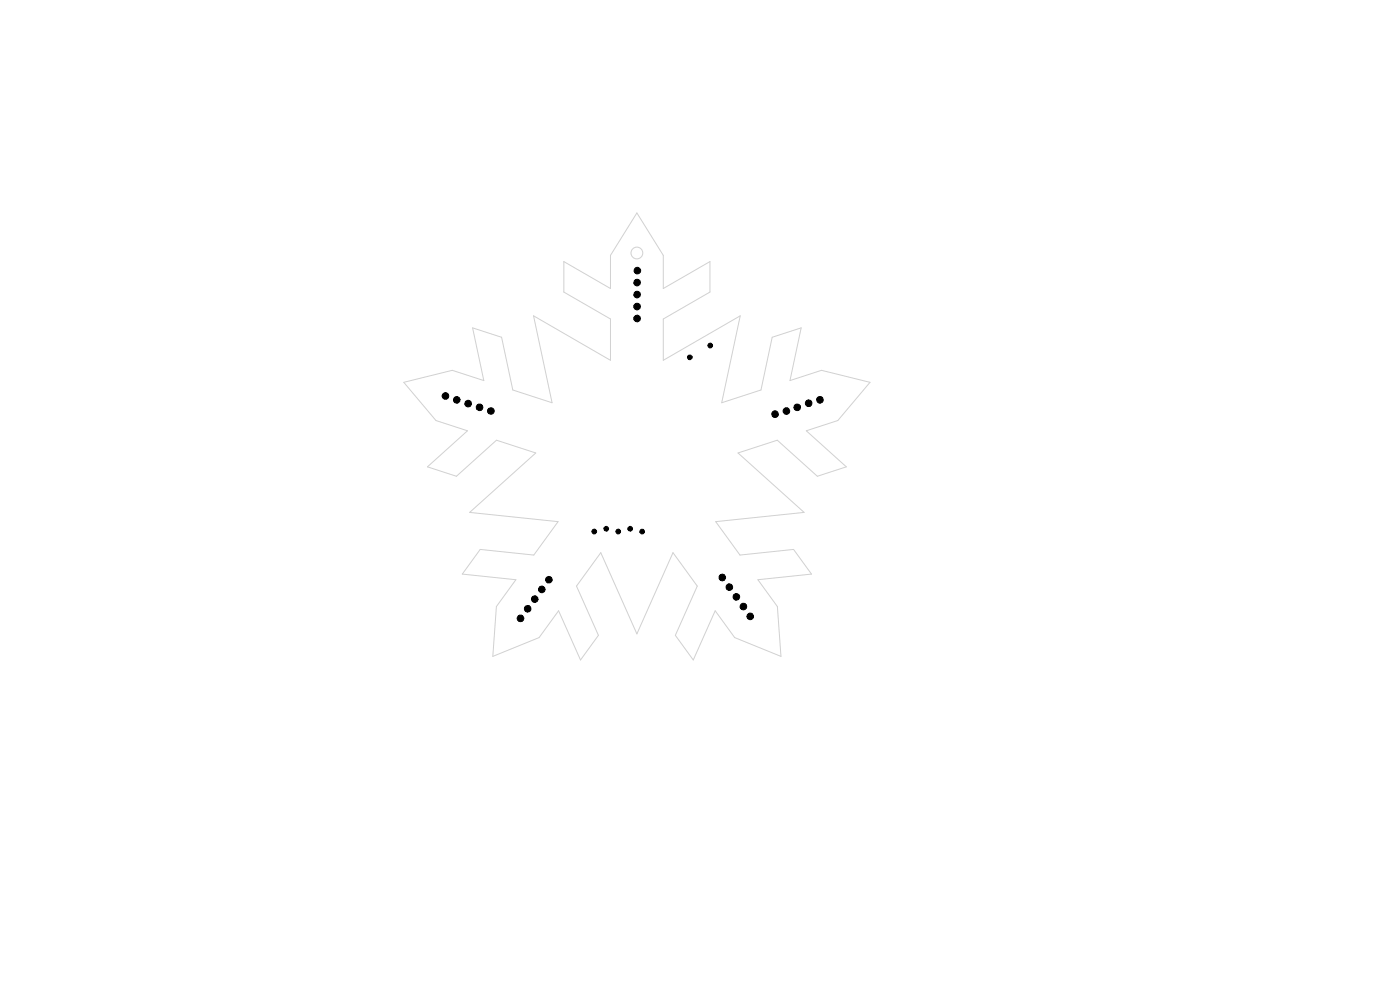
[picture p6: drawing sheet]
<svg xmlns="http://www.w3.org/2000/svg" width="297mm" height="210mm" viewBox="0 0 297 210" stroke-linecap="round" stroke-linejoin="round" font-family="sans-serif">
<g fill="none" stroke="#d0d2cd" stroke-width=".21">
<path d="M85.7 81.1l10.2-2.5 6.7 2.1-2.3-11.2 6.1 2 2.4 11.2 8.3 2.7-3.9-18.4 16.3 9.4v-8.7l-9.9-5.7v-6.5l9.9 5.7v-7l5.6-9 5.6 9v7l9.9-5.7v6.5l-9.9 5.7v8.7l16.3-9.4-3.9 18.4 8.3-2.7 2.4-11.2 6.2-2-2.4 11.2 6.7-2.1 10.3 2.5-6.9 8.1-6.7 2.2 8.5 7.6-6.1 2-8.5-7.6-8.3 2.7 14 12.6-18.8 2 5.2 7 11.4-1.2 3.8 5.3-11.4 1.2 4.1 5.7 .8 10.5-9.8-4-4.2-5.6-4.6 10.4-3.8-5.2 4.6-10.5-5.1-7.1-7.7 17.3-7.6-17.3-5.2 7.1 4.7 10.5-3.8 5.2-4.7-10.4-4.1 5.6-9.9 4 .8-10.5 4.1-5.7-11.3-1.2 3.8-5.3 11.3 1.2 5.2-7-18.8-2 14.1-12.6-8.4-2.7-8.5 7.6-6.1-2 8.5-7.6-6.7-2.2z"/>
<circle cx="135.1" cy="53.7" r="1.25"/>
</g>
<g fill="#000" stroke="#000" stroke-width=".21">
<circle cx="135.2" cy="59.9" r=".7"/>
<circle cx="135.2" cy="57.4" r=".7"/>
<circle cx="135.2" cy="62.5" r=".7"/>
<circle cx="135.2" cy="67.6" r=".7"/>
<circle cx="135.2" cy="65" r=".7"/>
<circle cx="146.3" cy="75.8" r=".5"/>
<circle cx="150.7" cy="73.3" r=".5"/>
<circle cx="94.5" cy="84" r=".7"/>
<circle cx="96.9" cy="84.8" r=".7"/>
<circle cx="99.3" cy="85.6" r=".7"/>
<circle cx="101.7" cy="86.4" r=".7"/>
<circle cx="104.1" cy="87.2" r=".7"/>
<circle cx="164.4" cy="87.9" r=".7"/>
<circle cx="166.8" cy="87.2" r=".7"/>
<circle cx="169.1" cy="86.4" r=".7"/>
<circle cx="171.6" cy="85.5" r=".7"/>
<circle cx="173.9" cy="84.8" r=".7"/>
<circle cx="126.1" cy="112.8" r=".5"/>
<circle cx="128.6" cy="112.2" r=".5"/>
<circle cx="131.1" cy="112.8" r=".5"/>
<circle cx="133.7" cy="112.2" r=".5"/>
<circle cx="136.2" cy="112.8" r=".5"/>
<circle cx="110.4" cy="131.2" r=".7"/>
<circle cx="112" cy="129.1" r=".7"/>
<circle cx="113.4" cy="127.1" r=".7"/>
<circle cx="114.9" cy="125" r=".7"/>
<circle cx="116.4" cy="123" r=".7"/>
<circle cx="153.2" cy="122.5" r=".7"/>
<circle cx="154.7" cy="124.6" r=".7"/>
<circle cx="156.2" cy="126.6" r=".7"/>
<circle cx="157.7" cy="128.7" r=".7"/>
<circle cx="159.2" cy="130.7" r=".7"/>
</g>
</svg>
